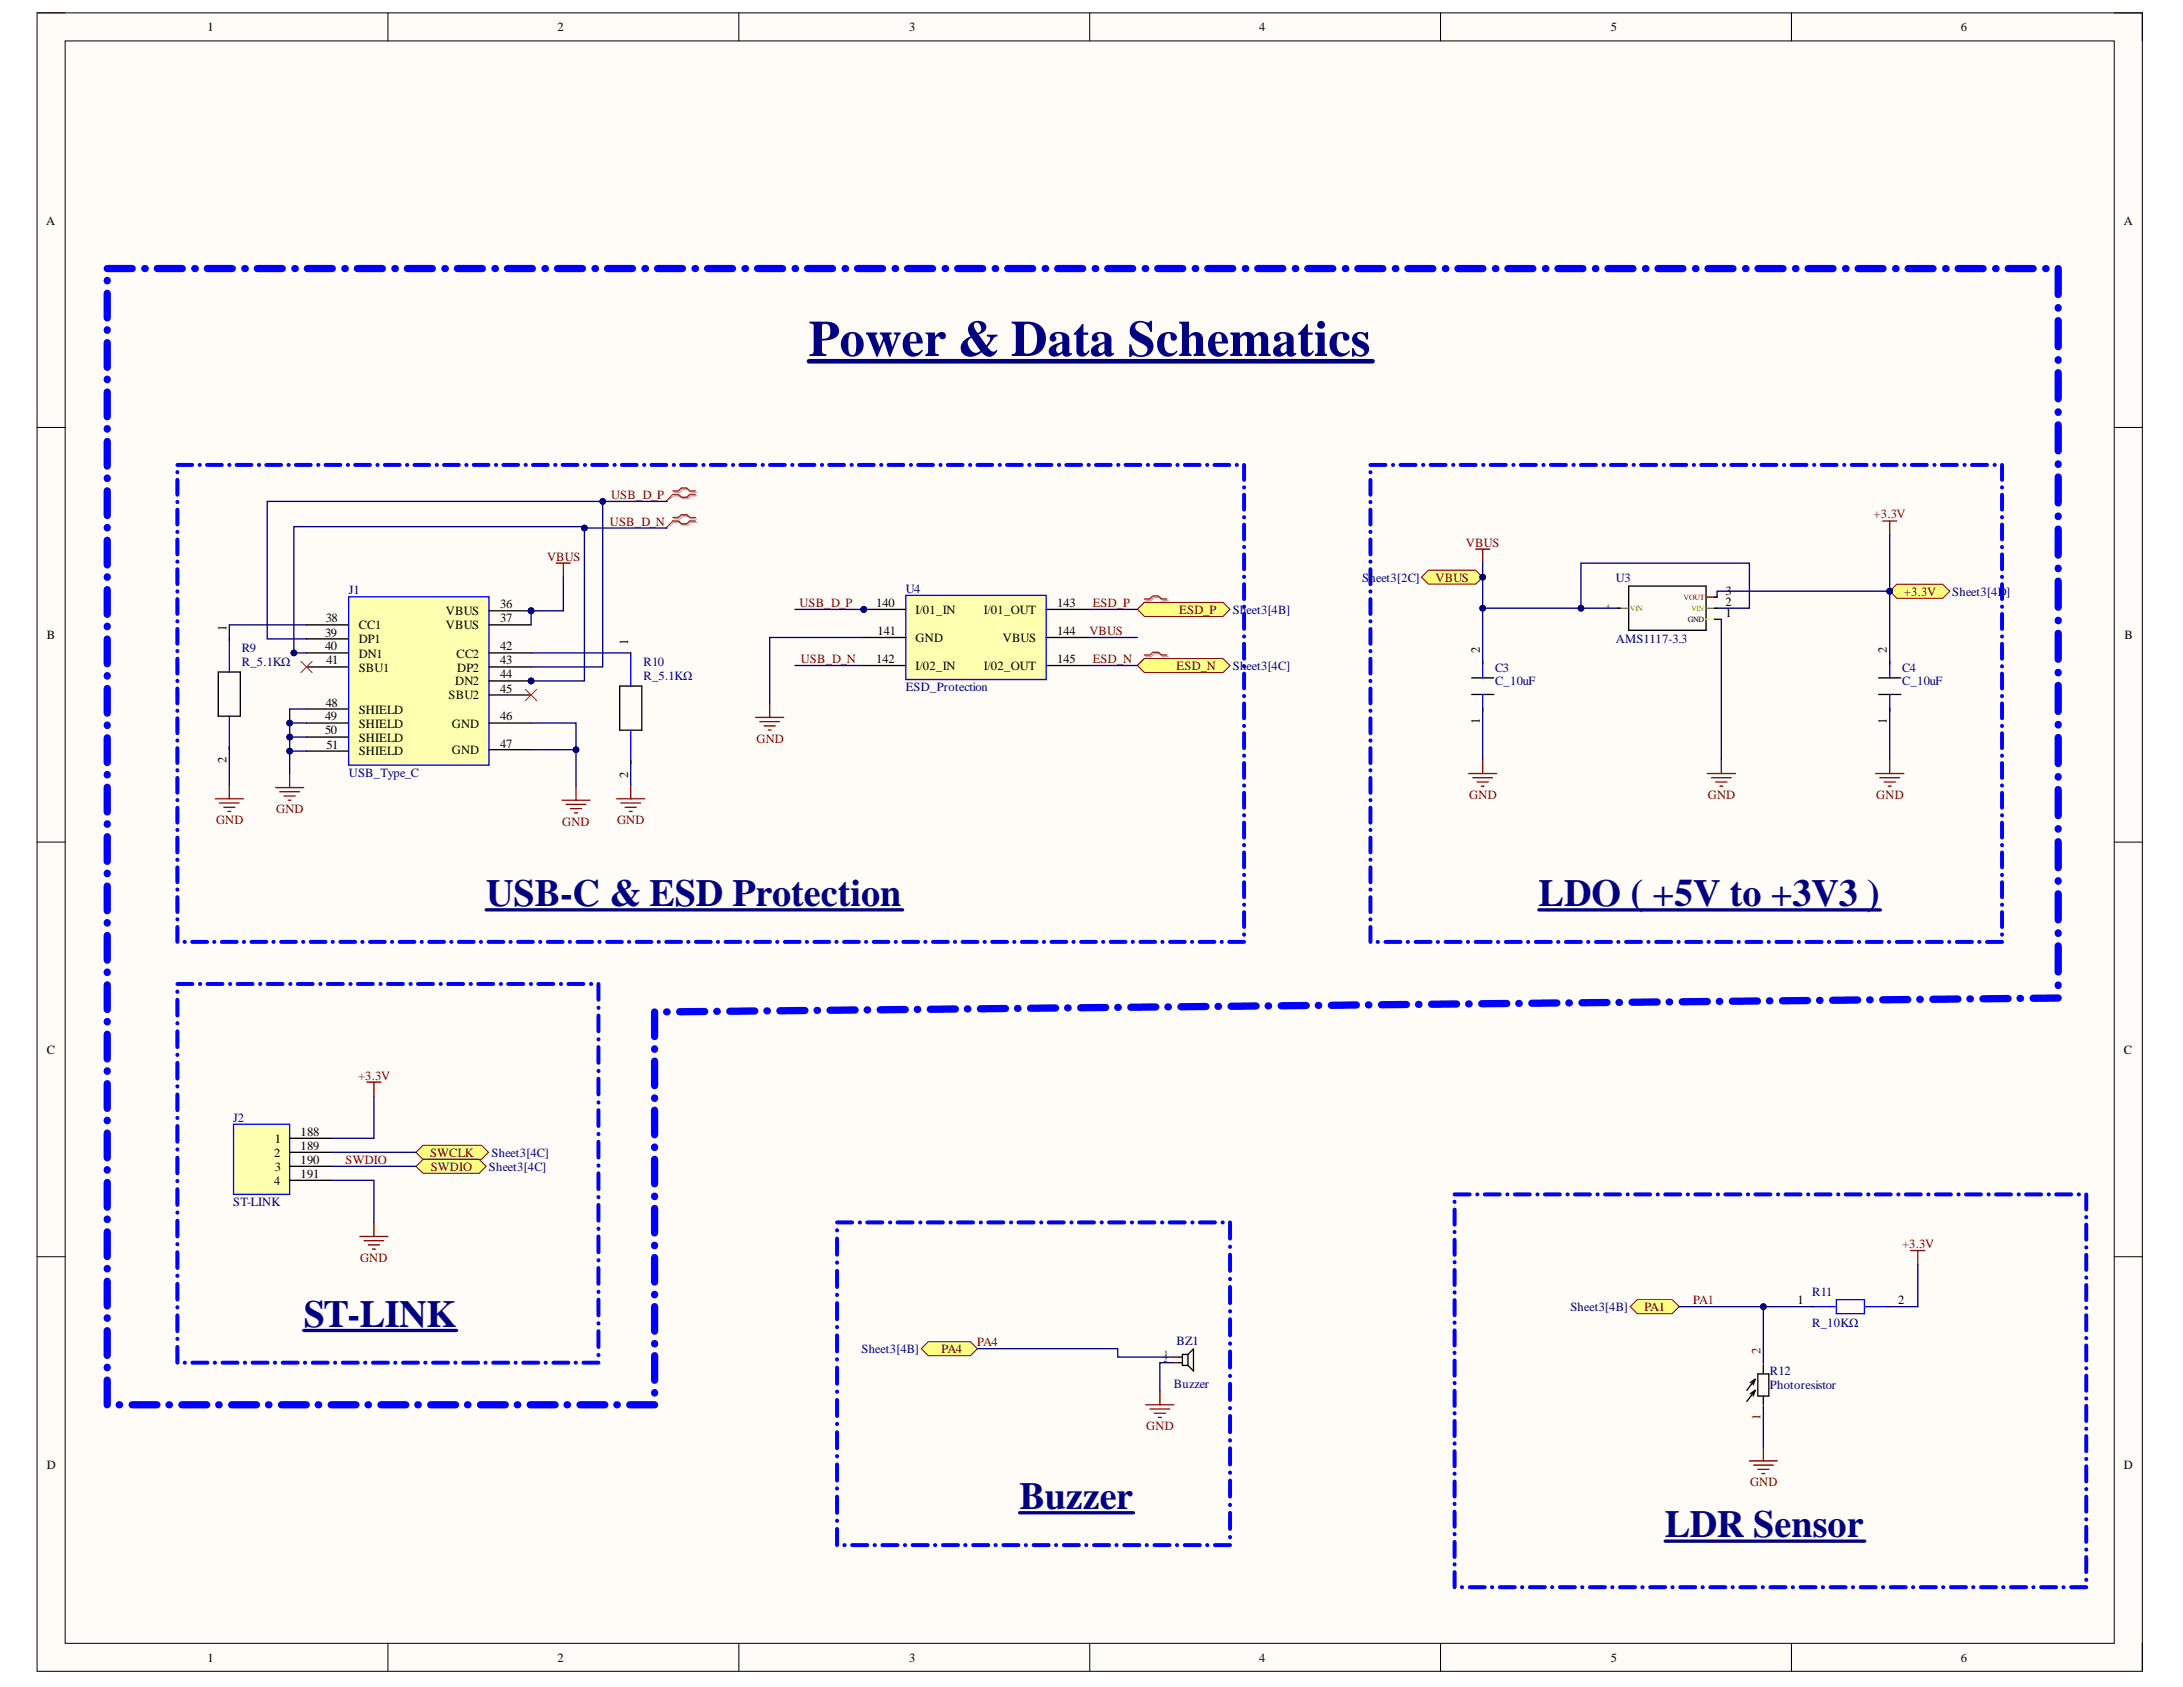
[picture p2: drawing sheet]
<svg xmlns="http://www.w3.org/2000/svg" width="279mm" height="216mm" viewBox="0 0 279 216" stroke-linecap="round" stroke-linejoin="round" font-family="sans-serif">
<defs><g id="words">
<text font-size="6.5" fill="#000080" x="103.5" y="45.6">Power &amp; Data Schematics</text>
<g font-size="4.9" fill="#000080">
<text x="62.2" y="116">USB-C &amp; ESD Protection</text>
<text x="196.9" y="116">LDO ( +5V to +3V3 )</text>
<text x="38.9" y="169.8">ST-LINK</text>
<text x="130.5" y="193.1">Buzzer</text>
<text x="213.1" y="196.7">LDR Sensor</text>
</g>
<g font-size="1.6">
<text x="26.6" y="4">1</text>
<text x="71.4" y="4">2</text>
<text x="116.3" y="4">3</text>
<text x="161.2" y="4">4</text>
<text x="206.1" y="4">5</text>
<text x="251" y="4">6</text>
<text x="5.9" y="28.7">A</text>
<text x="271.8" y="28.7">A</text>
<text x="64" y="77.8">36</text>
<text x="112.1" y="77.7">140</text>
<text x="135.3" y="77.7">143</text>
<text x="220.9" y="77.5">2</text>
<text x="220.9" y="76.1">3</text>
<text x="6" y="81.8">B</text>
<text x="29" y="80.7" transform="rotate(-90 29 80.7)">1</text>
<text x="41.6" y="81.5">39</text>
<text x="41.6" y="83.2">40</text>
<text x="41.7" y="79.6">38</text>
<text x="45.9" y="80.5">CC1</text>
<text x="45.9" y="82.3">DP1</text>
<text x="57.1" y="78.8">VBUS</text>
<text x="57.1" y="80.5">VBUS</text>
<text x="64" y="79.6">37</text>
<text x="64" y="83.2">42</text>
<text x="80.4" y="82.5" transform="rotate(-90 80.4 82.5)">1</text>
<text x="112.3" y="81.3">141</text>
<text x="117.2" y="78.6">I/01_IN</text>
<text x="117.2" y="82.1">GND</text>
<text x="125.9" y="78.6">I/01_OUT</text>
<text x="128.4" y="82.1">VBUS</text>
<text x="135.3" y="81.3">144</text>
<text x="189.4" y="83.6" transform="rotate(-90 189.4 83.6)">2</text>
<text x="220.9" y="78.9">1</text>
<text x="241.5" y="83.6" transform="rotate(-90 241.5 83.6)">2</text>
<text x="271.9" y="81.8">B</text>
<text x="41.8" y="85">41</text>
<text x="45.9" y="84.2">DN1</text>
<text x="45.9" y="86">SBU1</text>
<text x="57.4" y="89.5">SBU2</text>
<text x="58.3" y="87.7">DN2</text>
<text x="58.4" y="84.2">CC2</text>
<text x="58.5" y="86">DP2</text>
<text x="64" y="85">43</text>
<text x="64" y="86.8">44</text>
<text x="64" y="88.7">45</text>
<text x="112.1" y="84.9">142</text>
<text x="117.2" y="85.8">I/02_IN</text>
<text x="125.9" y="85.8">I/02_OUT</text>
<text x="135.3" y="84.9">145</text>
<text x="41.6" y="92.2">49</text>
<text x="41.6" y="94">50</text>
<text x="41.7" y="90.4">48</text>
<text x="41.8" y="95.8">51</text>
<text x="45.9" y="91.4">SHIELD</text>
<text x="45.9" y="93.1">SHIELD</text>
<text x="45.9" y="94.9">SHIELD</text>
<text x="57.8" y="93.1">GND</text>
<text x="64" y="92.2">46</text>
<text x="64" y="95.7">47</text>
<text x="189.4" y="92.7" transform="rotate(-90 189.4 92.7)">1</text>
<text x="241.5" y="92.7" transform="rotate(-90 241.5 92.7)">1</text>
<text x="29" y="97.7" transform="rotate(-90 29 97.7)">2</text>
<text x="45.9" y="96.7">SHIELD</text>
<text x="57.8" y="96.5">GND</text>
<text x="80.4" y="99.6" transform="rotate(-90 80.4 99.6)">2</text>
<text x="6" y="134.9">C</text>
<text x="271.8" y="134.9">C</text>
<text x="35.1" y="148.1">2</text>
<text x="35.2" y="146.3">1</text>
<text x="35.2" y="149.8">3</text>
<text x="38.5" y="145.4">188</text>
<text x="38.5" y="147.1">189</text>
<text x="38.5" y="149">190</text>
<text x="35.1" y="151.6">4</text>
<text x="38.5" y="150.8">191</text>
<text x="230.1" y="166.9">1</text>
<text x="242.9" y="166.9">2</text>
<text x="6" y="187.9">D</text>
<text x="271.8" y="187.9">D</text>
<text x="26.6" y="212.7">1</text>
<text x="71.4" y="212.7">2</text>
<text x="116.3" y="212.7">3</text>
<text x="161.2" y="212.7">4</text>
<text x="206.1" y="212.7">5</text>
<text x="251" y="212.7">6</text>
</g>
<g font-size="1.6" fill="#800000">
<text x="78.2" y="63.9">USB_D_P</text>
<text x="70" y="71.8">VBUS</text>
<text x="78" y="67.3">USB_D_N</text>
<text x="187.6" y="70">VBUS</text>
<text x="239.8" y="66.3">+3.3V</text>
<text x="102.3" y="77.7">USB_D_P</text>
<text x="139.9" y="77.7">ESD_P</text>
<text x="183.7" y="74.5">VBUS</text>
<text x="243.7" y="76.2">+3.3V</text>
<text x="139.4" y="81.3">VBUS</text>
<text x="150.9" y="78.6">ESD_P</text>
<text x="102.5" y="84.9">USB_D_N</text>
<text x="139.9" y="84.9">ESD_N</text>
<text x="150.6" y="85.8">ESD_N</text>
<text x="96.8" y="95.1">GND</text>
<text x="27.6" y="105.5">GND</text>
<text x="35.3" y="104">GND</text>
<text x="72" y="105.7">GND</text>
<text x="79" y="105.5">GND</text>
<text x="188.1" y="102.3">GND</text>
<text x="218.6" y="102.3">GND</text>
<text x="240.1" y="102.3">GND</text>
<text x="45.8" y="138.2">+3.3V</text>
<text x="44.2" y="149">SWDIO</text>
<text x="55" y="148.1">SWCLK</text>
<text x="55.1" y="149.8">SWDIO</text>
<text x="46.1" y="161.5">GND</text>
<text x="243.4" y="159.7">+3.3V</text>
<text x="210.5" y="167.8">PA1</text>
<text x="216.7" y="166.9">PA1</text>
<text x="120.5" y="173.2">PA4</text>
<text x="125.1" y="172.3">PA4</text>
<text x="146.7" y="183">GND</text>
<text x="224" y="190.2">GND</text>
</g>
<g font-size="1.6" fill="#000080">
<text x="44.6" y="76.1">J1</text>
<text x="115.9" y="75.9">U4</text>
<text x="174.4" y="74.5">Sheet3[2C]</text>
<text x="206.8" y="74.5">U3</text>
<text x="249.9" y="76.2">Sheet3[4D]</text>
<text x="30.9" y="83.5">R9</text>
<text x="157.8" y="78.6">Sheet3[4B]</text>
<text x="206.8" y="82.3">AMS1117-3.3</text>
<text x="30.9" y="85.3">R_5.1KΩ</text>
<text x="82.4" y="85.3">R10</text>
<text x="82.4" y="87.1">R_5.1KΩ</text>
<text x="115.9" y="88.5">ESD_Protection</text>
<text x="157.8" y="85.8">Sheet3[4C]</text>
<text x="191.4" y="86">C3</text>
<text x="191.4" y="87.7">C_10uF</text>
<text x="243.4" y="86">C4</text>
<text x="243.4" y="87.7">C_10uF</text>
<text x="44.6" y="99.4">USB_Type_C</text>
<text x="29.8" y="143.6">J2</text>
<text x="62.6" y="149.8">Sheet3[4C]</text>
<text x="62.9" y="148.1">Sheet3[4C]</text>
<text x="29.8" y="154.3">ST-LINK</text>
<text x="201" y="167.8">Sheet3[4B]</text>
<text x="231.9" y="165.8">R11</text>
<text x="110.3" y="173.2">Sheet3[4B]</text>
<text x="150.6" y="172.1">BZ1</text>
<text x="231.9" y="169.8">R_10KΩ</text>
<text x="150.3" y="177.6">Buzzer</text>
<text x="226.5" y="176">R12</text>
<text x="226.5" y="177.8">Photoresistor</text>
</g>
<g font-size="1.6" fill="#980000">
<text x="225.3" y="173.3" transform="rotate(-90 225.3 173.3)">2</text>
<text x="225.3" y="181.8" transform="rotate(-90 225.3 181.8)">1</text>
</g>
<text font-size="1" fill="#f00" x="215.4" y="76.8">VOUT</text>
<g font-size="1" fill="#0f0">
<text x="208.6" y="78.2">VIN</text>
<text x="216.5" y="78.2">VIN</text>
</g>
<g font-size="1">
<text x="216" y="79.6">GND</text>
<text x="149" y="173.5">1</text>
<text x="148.9" y="174.3">2</text>
</g>
<text font-size=".7" x="205.6" y="77.8">4</text>
</g></defs>
<path d="M4.7 1.6h269.5v212.3h-269.5z" fill-rule="evenodd" fill="#fffcf8"/>
<path d="M4.7 1.6h269.5v212.3h-269.5z" fill="none" stroke="#000" stroke-width=".13"/>
<path d="M8.3 5.2h262.3v205.1h-262.3z" fill-rule="evenodd" fill="#fffcf8"/>
<g fill="none" stroke="#000" stroke-width=".13">
<path d="M4.7 1.6h3.6M8.3 5.2h262.3v205.1h-262.3zM49.7 1.6v3.6M94.6 1.6v3.6M139.5 1.6v3.6M184.4 1.6v3.6M229.3 1.6v3.6M270.6 1.6h3.6v3.6M4.7 54.7h3.6M270.6 54.7h3.6M4.7 107.8h3.6M270.6 107.8h3.6"/>
<path d="M4.7 160.8h3.6M270.6 160.8h3.6M49.7 210.3v3.6M94.6 210.3v3.6M139.5 210.3v3.6M184.4 210.3v3.6M229.3 210.3v3.6M274.2 210.3v3.6"/>
</g>
<circle cx="68" cy="78.2" r=".36" fill="#000080"/>
<circle cx="68" cy="78.2" r=".36" fill="none" stroke="#000080" stroke-width=".13"/>
<circle cx="68" cy="87.1" r=".36" fill="#000080"/>
<circle cx="68" cy="87.1" r=".36" fill="none" stroke="#000080" stroke-width=".13"/>
<path d="M44.6 76.4h18v21.5h-18z" fill-rule="evenodd" fill="#ffffb0"/>
<path d="M44.6 76.4h18v21.5h-18z" fill="none" stroke="#00f" stroke-width=".17"/>
<path d="M62.6 78.2h5.4" fill="none" stroke="#000" stroke-width=".17"/>
<circle cx="68" cy="78.2" r=".36" fill="#000080"/>
<circle cx="68" cy="78.2" r=".36" fill="none" stroke="#000080" stroke-width=".13"/>
<path d="M39.2 80h5.4M62.6 80h5.4M39.2 81.8h5.4M39.2 83.6h5.4M39.2 85.4h5.4M62.6 83.6h5.4M62.6 85.4h5.4M62.6 87.1h5.4" fill="none" stroke="#000" stroke-width=".17"/>
<circle cx="68" cy="87.1" r=".36" fill="#000080"/>
<circle cx="68" cy="87.1" r=".36" fill="none" stroke="#000080" stroke-width=".13"/>
<path d="M39.2 92.5h5.4M39.2 90.7h5.4M39.2 94.3h5.4M39.2 96.1h5.4M62.6 88.9h5.4M62.6 92.5h5.4M62.6 95.9h5.4" fill="none" stroke="#000" stroke-width=".17"/>
<circle cx="110.5" cy="78" r=".36" fill="#000080"/>
<circle cx="110.5" cy="78" r=".36" fill="none" stroke="#000080" stroke-width=".13"/>
<path d="M115.9 76.2h18v10.8h-18z" fill-rule="evenodd" fill="#ffffb0"/>
<path d="M115.9 76.2h18v10.8h-18z" fill="none" stroke="#00f" stroke-width=".17"/>
<path d="M110.5 78h5.4" fill="none" stroke="#000" stroke-width=".17"/>
<circle cx="110.5" cy="78" r=".36" fill="#000080"/>
<circle cx="110.5" cy="78" r=".36" fill="none" stroke="#000080" stroke-width=".13"/>
<g fill="none" stroke="#000" stroke-width=".17">
<path d="M133.9 78h5.4M207 77.8h.4M208.5 75h9.9v5.7h-9.9zM219.4 77.8h.4M219.4 79.3h.4M219.4 76.4h.4M27.9 86h2.9v5.7h-2.9zM29.4 81.8v.3M29.4 95.5v.4M79.3 87.8h2.8v5.7h-2.8zM80.7 83.6v.3M80.7 97.3v.4"/>
<path d="M110.5 81.6h5.4M110.5 85.2h5.4M133.9 81.6h5.4M133.9 85.2h5.4M188.4 88.9h2.8M188.4 86.8h2.8M189.8 84.6v.4M189.8 90.6v.4M240.4 88.9h2.9M240.4 86.8h2.9M241.9 84.6v.4M241.9 90.6v.4"/>
</g>
<g fill="none" stroke="#800000" stroke-width=".17">
<path d="M71.2 72.1h1.8M72.1 72.1v1.8M188.9 70.3h1.8M189.8 70.3v1.8M37.1 99v1.8M96.7 91.8h3.6M97.3 92.4h2.5M97.8 92.9h1.4M98.3 93.4h.4M98.5 90v1.8M188 99h3.6M188.5 99.5h2.5"/>
<path d="M189.8 97.2v1.8M218.5 99h3.6M219.1 99.5h2.5M220.3 97.2v1.8M240.1 99h3.6M240.6 99.5h2.5M241.9 97.2v1.8M27.6 102.2h3.5M28.1 102.8h2.5M28.6 103.3h1.5M29.2 103.8h.3M29.4 100.4v1.8"/>
<path d="M35.3 100.8h3.6M35.8 101.3h2.5M36.4 101.9h1.4M36.9 102.4h.4M71.9 102.4h3.6M72.5 102.9h2.5M73 103.5h1.4M73.5 104h.4M73.7 100.6v1.8M78.9 102.2h3.6M79.5 102.8h2.5M80 103.3h1.4"/>
<path d="M80.5 103.8h.4M80.7 100.4v1.8M189 100.1h1.5M189.6 100.6h.3M219.6 100.1h1.4M220.1 100.6h.4M241.1 100.1h1.5M241.7 100.6h.3"/>
</g>
<path d="M29.4 82.2v3.8M29.4 91.7v4.2M80.7 84v3.8M80.7 93.5v4.2M189.8 84.6v2.2M189.8 88.9v2.1M241.9 84.6v2.2M241.9 88.9v2.1" fill="none" stroke="#00f" stroke-width=".17"/>
<path d="M86.1 63.3l-.9 .9M86.1 66.7l-.9 .9M146.5 77.1l-.9 .9M38.5 84.6l1.4 1.5M39.9 84.6l-1.4 1.5M67.3 88.2l1.4 1.5M68.7 88.2l-1.4 1.5M146.5 84.3l-.9 .9" fill="none" stroke="#f00" stroke-width=".13"/>
<path d="M86.3 63h.7l.4-.4h.7l.4 .4h.7M86.3 63.5h.7l.4 .3h.7l.4-.3h.7M86.3 66.4h.7l.4-.3h.7l.4 .3h.7M86.3 66.9h.7l.4 .3h.7l.4-.3h.7M146.7 76.8h.7l.3-.3h.7l.4 .3h.7M146.7 77.3h.7l.3 .3h.7l.4-.3h.7M146.7 84h.7l.3-.4h.7l.4 .4h.7M146.7 84.5h.7l.3 .3h.7l.4-.3h.7" fill="none" stroke="#d0a19e" stroke-width=".17"/>
<path d="M86.3 63.5l-1.1 .7M86.3 66.9l-1.1 .7M146.7 77.3l-1.1 .7M146.7 84.5l-1.1 .7" fill="none" stroke="#d0a19e" stroke-width=".13"/>
<path d="M86.1 62.8h.7l.4-.3h.7l.4 .3h.7M86.1 63.3h.7l.4 .3h.7l.4-.3h.7M86.1 66.2h.7l.4-.3h.7l.4 .3h.7M86.1 66.7h.7l.4 .3h.7l.4-.3h.7M146.5 76.6h.7l.4-.3h.7l.3 .3h.7M146.5 77.1h.7l.4 .4h.7l.3-.4h.7M218.4 76.4h1.4M146.5 83.8h.7l.4-.3h.7l.3 .3h.7M146.5 84.3h.7l.4 .3h.7l.3-.3h.7" fill="none" stroke="#f00" stroke-width=".17"/>
<path d="M218.4 79.3h1.4" fill="none" stroke="#ff0" stroke-width=".17"/>
<path d="M207 77.8h1.5M218.4 77.8h1.4" fill="none" stroke="#0f0" stroke-width=".17"/>
<g fill="none" stroke="#00f" stroke-width=".51">
<path d="M22.7 59.5h1.9M25.5 59.5h.1M26.5 59.5h1.9M29.3 59.5h.1M30.3 59.5h1.9M33.1 59.5h.1M34.1 59.5h1.9M36.9 59.5h.1M37.9 59.5h1.9M40.7 59.5h.1M41.7 59.5h1.9M44.5 59.5h.1"/>
<path d="M45.5 59.5h1.9M48.3 59.5h.1M49.2 59.5h1.9M52.1 59.5h.1M53 59.5h1.9M55.9 59.5h.1M56.8 59.5h1.9M59.7 59.5h.1M60.6 59.5h1.9M63.5 59.5h.1M64.4 59.5h1.9M67.3 59.5h.1"/>
<path d="M68.2 59.5h1.9M71.1 59.5h.1M72 59.5h1.9M74.8 59.5h.1M75.8 59.5h1.9M78.6 59.5h.1M79.6 59.5h1.9M82.4 59.5h.1M83.4 59.5h1.9M86.2 59.5h.1M87.2 59.5h1.9M90 59.5h.1"/>
<path d="M91 59.5h1.9M93.8 59.5h.1M94.8 59.5h1.9M97.6 59.5h.1M98.6 59.5h1.8M101.4 59.5h.1M102.3 59.5h1.9M105.2 59.5h.1M106.1 59.5h1.9M109 59.5h.1M109.9 59.5h1.9M112.8 59.5h.1"/>
<path d="M113.7 59.5h1.9M116.6 59.5h.1M117.5 59.5h1.9M120.4 59.5h.1M121.3 59.5h1.9M124.1 59.5h.1M125.1 59.5h1.9M127.9 59.5h.1M128.9 59.5h1.9M131.7 59.5h.1M132.7 59.5h1.9M135.5 59.5h.1"/>
<path d="M136.5 59.5h1.9M139.3 59.5h.1M140.3 59.5h1.9M143.1 59.5h.1M144.1 59.5h1.9M146.9 59.5h.1M147.9 59.5h1.8M150.7 59.5h.1M151.6 59.5h1.9M154.5 59.5h.1M155.4 59.5h1.9M158.3 59.5h.1"/>
<path d="M159.2 59.5v1.9M175.4 59.5h1.9M178.3 59.5h.1M179.2 59.5h2M182.1 59.5h.1M183.1 59.5h1.9M186 59.5h.1M186.9 59.5h2M189.8 59.5h.1M190.8 59.5h1.9M193.7 59.5h.1M194.6 59.5h2"/>
<path d="M197.5 59.5h.1M198.5 59.5h1.9M201.4 59.5h.1M202.3 59.5h2M205.2 59.5h.1M206.2 59.5h1.9M209.1 59.5h.1M210 59.5h2M212.9 59.5h.1M213.9 59.5h1.9M216.8 59.5h.1M217.7 59.5h2"/>
<path d="M220.6 59.5h.1M221.6 59.5h1.9M224.5 59.5h.1M225.4 59.5h2M228.3 59.5h.1M229.3 59.5h1.9M232.2 59.5h.1M233.1 59.5h2M236 59.5h.1M237 59.5h1.9M239.9 59.5h.1M240.8 59.5h2"/>
<path d="M243.7 59.5h.1M244.7 59.5h1.9M247.6 59.5h.1M248.5 59.5h2M251.4 59.5h.1M252.4 59.5h1.9M255.3 59.5h.1M256.2 59.5v1.9M22.7 60.4v.1M22.7 61.4v1.9M22.7 64.2v.1M22.7 65.2v1.9"/>
<path d="M22.7 68v.1M22.7 69v1.9M22.7 71.9h.1M22.7 72.9v1.9M22.7 75.7h.1M22.7 76.7v1.9M22.7 79.5h.1M159.2 62.4h.1M159.2 63.3v1.9M159.2 66.2h.1M159.2 67.1v1.9M159.2 70h.1"/>
<path d="M159.2 70.9v2M159.2 73.8h.1M159.2 74.8v1.9M159.2 77.6v.1M159.2 78.6v1.9M175.4 60.4v.1M175.4 61.4v1.9M175.4 64.2v.1M175.4 65.2v1.9M175.4 68v.1M175.4 69v2M175.4 71.9h.1"/>
<path d="M175.4 72.9v1.9M175.4 75.7h.1M175.4 76.7v1.9M175.4 79.5h.1M256.2 62.4h.1M256.2 63.3v1.9M256.2 66.2h.1M256.2 67.1v1.9M256.2 70h.1M256.2 71v1.9M256.2 73.8h.1M256.2 74.8v1.9"/>
<path d="M256.2 77.6v.1M256.2 78.6v1.9M22.7 80.5v1.9M22.7 83.3h.1M22.7 84.3v1.9M22.7 87.1v.1M22.7 88.1v1.9M22.7 90.9v.1M22.7 91.9v1.9M22.7 94.8h.1M22.7 95.7v2M22.7 98.6h.1"/>
<path d="M22.7 99.6v1.9M159.2 81.4v.1M159.2 82.4v1.9M159.2 85.2v.1M159.2 86.2v1.9M159.2 89.1h.1M159.2 90v1.9M159.2 92.9h.1M159.2 93.8v1.9M159.2 96.7h.1M159.2 97.7v1.9M175.4 80.5v1.9"/>
<path d="M175.4 83.3h.1M175.4 84.3v1.9M175.4 87.1v.1M175.4 88.1v1.9M175.4 90.9v.1M175.4 91.9v1.9M175.4 94.8h.1M175.4 95.7v2M175.4 98.6h.1M175.4 99.6v1.9M256.2 81.4v.1M256.2 82.4v1.9"/>
<path d="M256.2 85.3h.1M256.2 86.2v1.9M256.2 89.1h.1M256.2 90v1.9M256.2 92.9h.1M256.2 93.8v1.9M256.2 96.7h.1M256.2 97.7v1.9M22.7 102.4h.1M22.7 103.4v1.9M22.7 106.2h.1M22.7 107.2v1.9"/>
<path d="M22.7 110v.1M22.7 111v1.9M22.7 113.8v.1M22.7 114.8v1.9M22.7 117.6v.1M22.7 118.6v1.9M159.2 100.5v.1M159.2 101.5v1.9M159.2 104.3v.1M159.2 105.3v1.9M159.2 108.1v.1M159.2 109.1v1.9"/>
<path d="M159.2 112h.1M159.2 112.9v1.9M159.2 115.8h.1M159.2 116.7v1.9M159.2 119.6h.1M175.4 102.4h.1M175.4 103.4v1.9M175.4 106.2h.1M175.4 107.2v1.9M175.4 110h.1M175.4 111v1.9M175.4 113.8v.1"/>
<path d="M175.4 114.8v1.9M175.4 117.6v.1M175.4 118.6v1.9M256.2 100.5v.1M256.2 101.5v1.9M256.2 104.3v.1M256.2 105.3v1.9M256.2 108.1v.1M256.2 109.1v1.9M256.2 112h.1M256.2 112.9v1.9M256.2 115.8h.1"/>
<path d="M256.2 116.7v1.9M256.2 119.6h.1M23.6 120.5h.1M24.6 120.5h1.9M27.4 120.5h.1M28.4 120.5h1.9M31.2 120.5h.1M32.2 120.5h1.9M35 120.5h.1M36 120.5h1.9M38.8 120.5h.1M39.8 120.5h1.9"/>
<path d="M42.6 120.5h.1M43.6 120.5h1.9M46.4 120.5h.1M47.4 120.5h1.8M50.2 120.5h.1M51.1 120.5h1.9M54 120.5h.1M54.9 120.5h1.9M57.7 120.5h.1M58.7 120.5h1.9M61.5 120.5h.1M62.5 120.5h1.9"/>
<path d="M65.3 120.5h.1M66.3 120.5h1.9M69.1 120.5h.1M70.1 120.5h1.9M72.9 120.5h.1M73.9 120.5h1.9M76.7 120.5h.1M77.7 120.5h1.9M80.5 120.5h.1M81.5 120.5h1.9M84.3 120.5h.1M85.3 120.5h1.9"/>
<path d="M88.1 120.5h.1M89.1 120.5h1.9M91.9 120.5h.1M92.9 120.5h1.9M95.7 120.5h.1M96.7 120.5h1.9M99.5 120.5h.1M100.4 120.5h1.9M103.3 120.5h.1M104.2 120.5h1.9M107 120.5h.1M108 120.5h1.9"/>
<path d="M110.8 120.5h.1M111.8 120.5h1.9M114.6 120.5h.1M115.6 120.5h1.9M118.4 120.5h.1M119.4 120.5h1.9M122.2 120.5h.1M123.2 120.5h1.9M126 120.5h.1M127 120.5h1.9M129.8 120.5h.1M130.8 120.5h1.9"/>
<path d="M133.6 120.5h.1M134.6 120.5h1.9M137.4 120.5h.1M138.4 120.5h1.9M141.2 120.5h.1M142.2 120.5h1.9M145 120.5h.1M146 120.5h1.9M148.8 120.5h.1M149.7 120.5h1.9M152.6 120.5h.1M153.5 120.5h1.9"/>
<path d="M156.3 120.5h.1M157.3 120.5h1.9M176.3 120.5h.1M177.3 120.5h1.9M180.2 120.5h.1M181.2 120.5h1.9M184 120.5h.1M185 120.5h1.9M187.9 120.5h.1M188.9 120.5h1.9M191.7 120.5h.1M192.7 120.5h1.9"/>
<path d="M195.6 120.5h.1M196.6 120.5h1.9M199.4 120.5h.1M200.4 120.5h1.9M203.3 120.5h.1M204.3 120.5h1.9M207.1 120.5h.1M208.1 120.5h1.9M211 120.5h.1M212 120.5h1.9M214.8 120.5h.1M215.8 120.5h1.9"/>
<path d="M218.7 120.5h.1M219.7 120.5h1.9M222.5 120.5h.1M223.5 120.5h1.9M226.4 120.5h.1M227.4 120.5h1.9M230.2 120.5h.1M231.2 120.5h1.9M234.1 120.5h.1M235.1 120.5h1.9M237.9 120.5h.1M238.9 120.5h1.9"/>
<path d="M241.8 120.5h.1M242.8 120.5h1.9M245.6 120.5h.1M246.6 120.5h1.9M249.5 120.5h.1M250.5 120.5h1.9M253.3 120.5h.1M254.3 120.5h1.9"/>
</g>
<path d="M62.2 116.4h53.3M197 116.4h43.7" fill="none" stroke="#000080" stroke-width=".42"/>
<path d="M29.9 143.9h7.2v9h-7.2z" fill-rule="evenodd" fill="#ffffb0"/>
<path d="M29.9 143.9h7.2v9h-7.2z" fill="none" stroke="#00f" stroke-width=".17"/>
<path d="M37.1 145.7h5.4M37.1 147.5h5.4M37.1 149.3h5.4M37.1 151.1h5.4" fill="none" stroke="#000" stroke-width=".17"/>
<path d="M47 138.5h1.8M47.9 138.5v1.8M46.1 158.2h3.6M46.6 158.8h2.5M47.1 159.3h1.5M47.7 159.9h.3M47.9 156.4v1.8" fill="none" stroke="#800000" stroke-width=".17"/>
<g fill="none" stroke="#00f" stroke-width=".51">
<path d="M22.7 126.9h.1M22.7 127.9v2.1M22.7 130.9v.1M22.7 132v2M22.7 135h.1M22.7 136v2M22.7 139v.1M22.7 125.9h1.9M25.6 125.9h.1M26.6 125.9h1.9M29.4 125.9h.1M30.4 125.9h1.9"/>
<path d="M33.3 125.9h.1M34.3 125.9h1.9M37.1 125.9h.1M38.1 125.9h1.9M41 125.9h.1M42 125.9h1.9M44.8 125.9h.1M45.8 125.9h1.9M48.7 125.9h.1M49.7 125.9h1.9M52.5 125.9h.1M53.5 125.9h1.9"/>
<path d="M56.4 125.9h.1M57.4 125.9h1.9M60.2 125.9h.1M61.2 125.9h1.9M64.1 125.9h.1M65 125.9h2M67.9 125.9h.1M68.9 125.9h1.9M71.8 125.9h.1M72.7 125.9h2M75.6 125.9h.1M76.6 125.9v2"/>
<path d="M76.6 129h.1M76.6 130v2M76.6 133h.1M76.6 134v2M76.6 137v.1M76.6 138v2.1M22.7 140.1v2M22.7 143.1h.1M22.7 144.1v2M22.7 147.1h.1M22.7 148.1v2.1M22.7 151.1v.1"/>
<path d="M22.7 152.2v2M22.7 155.2h.1M22.7 156.2v2M22.7 159.2h.1M76.6 141.1h.1M76.6 142.1v2M76.6 145.1v.1M76.6 146.1v2M76.6 149.2h.1M76.6 150.2v2M76.6 153.2h.1M76.6 154.2v2"/>
<path d="M76.6 157.2v.1M76.6 158.2v2.1M22.7 160.3v2M22.7 163.2v.1M22.7 164.3v2M22.7 167.3h.1M22.7 168.3v2.1M22.7 171.3v.1M22.7 172.4v2M23.6 174.4h.1M24.6 174.4h2M27.5 174.4h.1"/>
<path d="M28.5 174.4h1.9M31.3 174.4h.1M32.3 174.4h2M35.2 174.4h.1M36.2 174.4h1.9M39 174.4h.1M40 174.4h2M42.9 174.4h.1M43.9 174.4h1.9M46.7 174.4h.1M47.7 174.4h2M50.6 174.4h.1"/>
<path d="M51.6 174.4h1.9M54.4 174.4h.1M55.4 174.4h2M58.3 174.4h.1M59.3 174.4h1.9M62.1 174.4h.1M63.1 174.4h1.9M66 174.4h.1M67 174.4h1.9M69.8 174.4h.1M70.8 174.4h2M73.7 174.4h.1"/>
<path d="M74.7 174.4h1.9M76.6 161.3h.1M76.6 162.3v2M76.6 165.3h.1M76.6 166.3v2M76.6 169.3v.1M76.6 170.4v2M76.6 173.4h.1"/>
</g>
<path d="M38.9 170.3h19.5" fill="none" stroke="#000080" stroke-width=".42"/>
<path d="M53.2 147.5l.9-.9h7.5l.9 .9-.9 .9h-7.5z" fill-rule="evenodd" fill="#ffff80"/>
<path d="M53.2 147.5l.9-.9h7.5l.9 .9-.9 .9h-7.5z" fill="none" stroke="#800000" stroke-width=".13"/>
<path d="M53.2 149.3l.9-.9h7.2l.9 .9-.9 .9h-7.2z" fill-rule="evenodd" fill="#ffff80"/>
<path d="M53.2 149.3l.9-.9h7.2l.9 .9-.9 .9h-7.2z" fill="none" stroke="#800000" stroke-width=".13"/>
<path d="M145.6 78l.9-.9h10l.9 .9-.9 .9h-10z" fill-rule="evenodd" fill="#ffff80"/>
<path d="M145.6 78l.9-.9h10l.9 .9-.9 .9h-10z" fill="none" stroke="#800000" stroke-width=".13"/>
<path d="M145.6 85.2l.9-.9h10l.9 .9-.9 .9h-10z" fill-rule="evenodd" fill="#ffff80"/>
<path d="M145.6 85.2l.9-.9h10l.9 .9-.9 .9h-10z" fill="none" stroke="#800000" stroke-width=".13"/>
<path d="M232.2 167.2h2.7M235 166.3h3.6v1.8h-3.6zM238.7 167.2h2.8" fill="none" stroke="#00f" stroke-width=".17"/>
<path d="M224.6 176.5l-1 1.4M224.6 176.5l-.6 .5M224.6 176.5l-.2 .7M224.6 177.9l-1 1.5M224.6 177.9l-.6 .5M224.6 177.9l-.2 .8M225 175.8h1.4v2.9h-1.4zM225.7 174.7v1.1M225.7 178.7v1M231.8 167.2h.4M241.5 167.2h.4" fill="none" stroke="#000" stroke-width=".17"/>
<path d="M225.7 174.4v.4M225.7 179.8v.3" fill="none" stroke="#980000" stroke-width=".17"/>
<path d="M244.6 160h1.8M245.5 160v1.8M223.9 187h3.6M224.4 187.5h2.5M225 188h1.4M225.5 188.6h.4M225.7 185.2v1.8" fill="none" stroke="#800000" stroke-width=".17"/>
<path d="M208.6 167.2l.9-.9h4.5l.9 .9-.9 .9h-4.5z" fill-rule="evenodd" fill="#ffff80"/>
<path d="M208.6 167.2l.9-.9h4.5l.9 .9-.9 .9h-4.5z" fill="none" stroke="#800000" stroke-width=".13"/>
<g fill="none" stroke="#00f" stroke-width=".51">
<path d="M107.1 157.4v.1M107.1 158.5v2.1M107.1 156.4h2M110 156.4h.1M111 156.4h1.9M113.9 156.4h.1M114.9 156.4h1.9M117.8 156.4h.1M118.7 156.4h2M121.6 156.4h.1M122.6 156.4h1.9M125.5 156.4h.1"/>
<path d="M126.5 156.4h1.9M129.4 156.4h.1M130.3 156.4h2M133.3 156.4h.1M134.2 156.4h2M137.1 156.4h.1M138.1 156.4h1.9M141 156.4h.1M142 156.4h1.9M144.9 156.4h.1M145.8 156.4h2M148.7 156.4h.1"/>
<path d="M149.7 156.4h1.9M152.6 156.4h.1M153.6 156.4h1.9M156.5 156.4h.1M157.4 156.4v2.1M157.4 159.5v.1M186.2 153.8h.1M186.2 154.8v1.9M186.2 157.7h.1M186.2 158.7v1.9M186.2 152.9h1.9M189.1 152.9h.1"/>
<path d="M190 152.9h2M192.9 152.9h.1M193.9 152.9h1.9M196.8 152.9h.1M197.7 152.9h1.9M200.6 152.9h.1M201.6 152.9h1.9M204.5 152.9h.1M205.4 152.9h1.9M208.3 152.9h.1M209.3 152.9h1.9M212.2 152.9h.1"/>
<path d="M213.1 152.9h1.9M216 152.9h.1M217 152.9h1.9M219.9 152.9h.1M220.8 152.9h1.9M223.7 152.9h.1M224.7 152.9h1.9M227.6 152.9h.1M228.5 152.9h1.9M231.4 152.9h.1M232.4 152.9h1.9M235.3 152.9h.1"/>
<path d="M236.2 152.9h1.9M239.1 152.9h.1M240.1 152.9h1.9M243 152.9h.1M243.9 152.9h1.9M246.8 152.9h.1M247.8 152.9h1.9M250.7 152.9h.1M251.6 152.9h1.9M254.5 152.9h.1M255.5 152.9h1.9M258.4 152.9h.1"/>
<path d="M259.3 152.9h1.9M262.2 152.9h.1M263.2 152.9h1.9M266 152.9h.1M267 152.9v1.9M267 155.8h.1M267 156.7v2M267 159.6v.1M107.1 161.6h.1M107.1 162.6v2.1M107.1 165.7h.1M107.1 166.8v2"/>
<path d="M107.1 169.8v.1M107.1 170.9v2.1M107.1 174h.1M107.1 175v2.1M107.1 178.1h.1M107.1 179.2v2M157.4 160.6v2M157.4 163.7h.1M157.4 164.7v2.1M157.4 167.8h.1M157.4 168.8v2.1M157.4 171.9v.1"/>
<path d="M157.4 173v2M157.4 176.1h.1M157.4 177.1v2.1M186.2 161.5v.1M186.2 162.5v2M186.2 165.4h.1M186.2 166.4v1.9M186.2 169.3h.1M186.2 170.3v1.9M186.2 173.1v.1M186.2 174.1v2M186.2 177h.1"/>
<path d="M186.2 178v1.9M267 160.6v1.9M267 163.5h.1M267 164.5v1.9M267 167.4h.1M267 168.3v2M267 171.2v.1M267 172.2v1.9M267 175.1h.1M267 176.1v1.9M267 179h.1M267 179.9v2"/>
<path d="M107.1 182.2v.1M107.1 183.3v2.1M107.1 186.3v.1M107.1 187.4v2.1M107.1 190.5h.1M107.1 191.5v2.1M107.1 194.6h.1M107.1 195.7v2M108.1 197.7h.1M109.1 197.7h1.9M111.9 197.7h.1M112.9 197.7h2"/>
<path d="M115.8 197.7h.1M116.8 197.7h1.9M119.7 197.7h.1M120.7 197.7h1.9M123.5 197.7h.1M124.6 197.7h1.9M127.4 197.7h.1M128.4 197.7h2M131.3 197.7h.1M132.3 197.7h1.9M135.2 197.7h.1M136.2 197.7h1.9"/>
<path d="M139 197.7h.1M140 197.7h2M142.9 197.7h.1M143.9 197.7h1.9M146.8 197.7h.1M147.8 197.7h1.9M150.6 197.7h.1M151.6 197.7h2M154.5 197.7h.1M155.5 197.7h1.9M157.4 180.2h.1M157.4 181.2v2.1"/>
<path d="M157.4 184.3v.1M157.4 185.4v2M157.4 188.4v.1M157.4 189.5v2M157.4 192.6h.1M157.4 193.6v2.1M157.4 196.7h.1M186.2 180.9h.1M186.2 181.9v1.9M186.2 184.7v.1M186.2 185.7v2M186.2 188.6h.1"/>
<path d="M186.2 189.6v1.9M186.2 192.4v.1M186.2 193.5v1.9M186.2 196.3v.1M186.2 197.3v2M267 182.8v.1M267 183.8v1.9M267 186.7h.1M267 187.7v1.9M267 190.6h.1M267 191.5v2M267 194.4v.1"/>
<path d="M267 195.4v1.9M267 198.3h.1M267 199.3v1.9M186.2 200.2h.1M186.2 201.2v1.9M187.1 203.1h.1M188.1 203.1h1.9M190.9 203.1h.1M192 203.1h1.9M194.8 203.1h.1M195.8 203.1h1.9M198.6 203.1h.1"/>
<path d="M199.6 203.1h2M202.5 203.1h.1M203.5 203.1h1.9M206.3 203.1h.1M207.3 203.1h2M210.2 203.1h.1M211.2 203.1h1.9M214 203.1h.1M215 203.1h2M217.9 203.1h.1M218.9 203.1h1.9M221.7 203.1h.1"/>
<path d="M222.7 203.1h2M225.6 203.1h.1M226.6 203.1h1.9M229.4 203.1h.1M230.4 203.1h2M233.3 203.1h.1M234.3 203.1h1.9M237.1 203.1h.1M238.1 203.1h2M241 203.1h.1M242 203.1h1.9M244.8 203.1h.1"/>
<path d="M245.8 203.1h2M248.7 203.1h.1M249.7 203.1h1.9M252.5 203.1h.1M253.5 203.1h2M256.4 203.1h.1M257.4 203.1h1.9M260.2 203.1h.1M261.2 203.1h2M264.1 203.1h.1M265.1 203.1h1.9M267 202.2h.1"/>
</g>
<path d="M130.5 193.6h14.6M213.1 197.2h25.6" fill="none" stroke="#000080" stroke-width=".42"/>
<g fill="none" stroke="#00f" stroke-width=".93">
<path d="M13.7 35.9h.1M13.7 37.5v3.2M13.7 34.4h3.2M18.5 34.4h.1M20.1 34.4h3.2M24.9 34.4h.1M26.5 34.4h3.2M31.3 34.4h.1M32.9 34.4h3.2M37.7 34.4h.1M39.3 34.4h3.2M44.1 34.4h.1"/>
<path d="M45.7 34.4h3.2M50.5 34.4h.1M52.1 34.4h3.2M56.9 34.4h.1M58.5 34.4h3.2M63.3 34.4h.1M64.9 34.4h3.2M69.7 34.4h.1M71.3 34.4h3.2M76.1 34.4h.1M77.7 34.4h3.2M82.5 34.4h.1"/>
<path d="M84.1 34.4h3.3M89 34.4h.1M90.5 34.4h3.3M95.4 34.4h.1M97 34.4h3.2M101.8 34.4h.1M103.4 34.4h3.2M108.2 34.4h.1M109.8 34.4h3.2M114.6 34.4h.1M116.2 34.4h3.2M121 34.4h.1"/>
<path d="M122.6 34.4h3.2M127.4 34.4h.1M129 34.4h3.2M133.8 34.4h.1M135.4 34.4h3.2M140.2 34.4h.1M141.8 34.4h3.2M146.6 34.4h.1M148.2 34.4h3.2M153 34.4h.1M154.6 34.4h3.2M159.4 34.4h.1"/>
<path d="M161 34.4h3.2M165.8 34.4h.1M167.4 34.4h3.2M172.2 34.4h.1M173.8 34.4h3.2M178.6 34.4h.1M180.2 34.4h3.2M185 34.4h.1M186.6 34.4h3.2M191.4 34.4h.1M193 34.4h3.2M197.8 34.4h.1"/>
<path d="M199.4 34.4h3.2M204.2 34.4h.1M205.8 34.4h3.2M210.6 34.4h.1M212.2 34.4h3.2M217 34.4h.1M218.6 34.4h3.2M223.4 34.4h.1M225 34.4h3.2M229.8 34.4h.1M231.4 34.4h3.2M236.2 34.4h.1"/>
<path d="M237.8 34.4h3.2M242.6 34.4h.1M244.2 34.4h3.2M249 34.4h.1M250.6 34.4h3.2M255.4 34.4h.1M257 34.4h3.2M261.8 34.4h.1M263.4 34.4v3.3M263.4 39.4h.1M13.7 42.2v.1M13.7 43.9v3.1"/>
<path d="M13.7 48.5v.1M13.7 50.2v3.1M13.7 54.9h.1M13.7 56.5v3.2M263.4 41v3.4M263.4 46v.1M263.4 47.7v3.3M263.4 52.7v.1M263.4 54.4v3.3M263.4 59.4h.1M13.7 61.2h.1M13.7 62.8v3.2"/>
<path d="M13.7 67.5v.1M13.7 69.1v3.2M13.7 73.8v.1M13.7 75.5v3.1M263.4 61v3.4M263.4 66v.1M263.4 67.7v3.3M263.4 72.7v.1M263.4 74.4v3.3M263.4 79.4h.1M13.7 80.1v.1M13.7 81.8v3.1"/>
<path d="M13.7 86.5h.1M13.7 88.1v3.2M13.7 92.8h.1M13.7 94.4v3.2M13.7 99.1v.1M263.4 81.1v3.3M263.4 86v.1M263.4 87.7v3.4M263.4 92.7v.1M263.4 94.4v3.3M263.4 99.4v.1M13.7 100.8v3.1"/>
<path d="M13.7 105.4v.1M13.7 107.1v3.1M13.7 111.8h.1M13.7 113.4v3.2M13.7 118.1h.1M13.7 119.7v3.2M263.4 101v3.4M263.4 106.1h.1M263.4 107.7v3.3M263.4 112.7v.1M263.4 114.4v3.3M263.4 119.4v.1"/>
<path d="M13.7 124.4v.1M13.7 126v3.2M13.7 130.7v.1M13.7 132.4v3.1M13.7 137v.1M13.7 138.7v3.2M83.8 129.5v3.2M83.8 134.2v.1M83.8 135.8v3.1M85.4 129.5h-.1M90.2 129.5h-3.2M91.7 129.4h.1"/>
<path d="M96.6 129.4h-3.2M98.2 129.4h.1M103 129.3l-3.2 .1M104.6 129.3h.1M109.4 129.3h-3.2M111 129.2h.1M115.9 129.2h-3.2M117.4 129.2h.1M122.3 129.1l-3.2 .1M123.8 129.1h.1M128.7 129.1h-3.2M130.3 129l-.1 .1"/>
<path d="M135.1 129h-3.2M136.6 129h.1M141.5 128.9l-3.2 .1M143.1 128.9h.1M147.9 128.9h-3.2M149.5 128.9h.1M154.4 128.8h-3.3M155.9 128.8h.1M160.8 128.7l-3.2 .1M162.3 128.7h.1M167.2 128.7h-3.2M168.7 128.7h.1"/>
<path d="M173.6 128.6l-3.2 .1M175.1 128.6h.1M180 128.6h-3.2M181.6 128.5h.1M186.4 128.5h-3.2M188 128.5h.1M192.9 128.4l-3.3 .1M194.4 128.4h.1M199.3 128.4h-3.2M200.8 128.4h.1M205.7 128.3h-3.2M207.2 128.3h.1"/>
<path d="M212.1 128.2l-3.2 .1M213.6 128.2h.1M218.5 128.2h-3.2M220.1 128.2h-.1M224.9 128.1h-3.2M226.5 128.1h.1M231.3 128l-3.2 .1M232.9 128h.1M237.8 128h-3.3M239.3 128h.1M244.2 127.9l-3.2 .1M245.7 127.9h.1"/>
<path d="M250.6 127.9h-3.2M252.1 127.8h.1M257 127.8h-3.2M258.5 127.8h.1M263.4 121.1v3.3M263.4 126.1h.1M263.4 127.7l-3.2 .1M13.7 143.4h.1M13.7 145v3.2M13.7 149.7v.1M13.7 151.3v3.2M13.7 156v.1"/>
<path d="M13.7 157.7v3.1M83.8 140.5v.1M83.8 142.1v3.1M83.8 146.8v.1M83.8 148.4v3.1M83.8 153.1h.1M83.8 154.6v3.2M83.8 159.4h.1M13.7 170.3v3.2M13.7 175h.1M13.7 176.6v3.2M13.7 162.3v.1"/>
<path d="M13.7 164v3.1M13.7 168.7h.1M15.3 179.8h.1M16.9 179.8h3.2M21.6 179.8h.1M23.3 179.8h3.2M28 179.8h.1M29.6 179.8h3.2M34.4 179.8h.1M36 179.8h3.2M40.7 179.8h.1M42.4 179.8h3.2"/>
<path d="M47.1 179.8h.1M48.8 179.8h3.1M53.5 179.8h.1M55.1 179.8h3.2M59.8 179.8h.1M61.5 179.8h3.2M66.2 179.8h.1M67.9 179.8h3.1M72.6 179.8h.1M74.2 179.8h3.2M78.9 179.8h.1M80.6 179.8h3.2"/>
<path d="M83.8 160.9v3.2M83.8 165.6v.1M83.8 167.2v3.2M83.8 171.9v.1M83.8 173.5v3.1M83.8 178.2v.1"/>
</g>
<path d="M103.5 46.2h72.2" fill="none" stroke="#000080" stroke-width=".59"/>
<path d="M150.8 173.7h.5M150.8 174.4h.5M152 173.3h-.7v1.4h.7M152 173.3v1.4M152 173.3l.8-.7v2.9l-.8-.8" fill="none" stroke="#000" stroke-width=".17"/>
<path d="M150.2 173.7h.6M150.2 174.4h.6" fill="none" stroke="#980000" stroke-width=".17"/>
<path d="M146.7 179.8h3.5M148.4 178v1.8M147.2 180.3h2.5M147.7 180.9h1.5M148.3 181.4h.3" fill="none" stroke="#800000" stroke-width=".17"/>
<path d="M117.9 172.6l.9-.9h5.4l.9 .9-.9 .9h-5.4z" fill-rule="evenodd" fill="#ffff80"/>
<path d="M117.9 172.6l.9-.9h5.4l.9 .9-.9 .9h-5.4z" fill="none" stroke="#800000" stroke-width=".13"/>
<path d="M181.9 73.9l.9-.9h6.1l.9 .9-.9 .9h-6.1z" fill-rule="evenodd" fill="#ffff80"/>
<path d="M181.9 73.9l.9-.9h6.1l.9 .9-.9 .9h-6.1z" fill="none" stroke="#800000" stroke-width=".13"/>
<circle cx="189.8" cy="73.9" r=".36" fill="#000080"/>
<circle cx="189.8" cy="73.9" r=".36" fill="none" stroke="#000080" stroke-width=".13"/>
<path d="M241 66.7h1.8M241.9 66.7v1.8" fill="none" stroke="#800000" stroke-width=".17"/>
<path d="M241.9 75.7l.9-.9h5.8l.9 .9-.9 .9h-5.8z" fill-rule="evenodd" fill="#ffff80"/>
<path d="M241.9 75.7l.9-.9h5.8l.9 .9-.9 .9h-5.8z" fill="none" stroke="#800000" stroke-width=".13"/>
<circle cx="241.9" cy="75.7" r=".36" fill="#000080"/>
<circle cx="241.9" cy="75.7" r=".36" fill="none" stroke="#000080" stroke-width=".13"/>
<path d="M72.1 73.9v4.3h-4.1" fill="none" stroke="#000080" stroke-width=".17"/>
<circle cx="68" cy="78.2" r=".36" fill="#000080"/>
<circle cx="68" cy="78.2" r=".36" fill="none" stroke="#000080" stroke-width=".13"/>
<path d="M68 95.9h5.7" fill="none" stroke="#000080" stroke-width=".17"/>
<circle cx="73.7" cy="95.9" r=".36" fill="#000080"/>
<circle cx="73.7" cy="95.9" r=".36" fill="none" stroke="#000080" stroke-width=".13"/>
<path d="M68 92.5h5.7v8.1" fill="none" stroke="#000080" stroke-width=".17"/>
<circle cx="73.7" cy="95.9" r=".36" fill="#000080"/>
<circle cx="73.7" cy="95.9" r=".36" fill="none" stroke="#000080" stroke-width=".13"/>
<path d="M39.2 80h-9.8v1.8M29.4 95.9v4.5M37.4 83.6h1.8M68 83.6h12.7M80.7 97.7v2.7" fill="none" stroke="#000080" stroke-width=".17"/>
<circle cx="37.6" cy="83.6" r=".36" fill="#000080"/>
<circle cx="37.6" cy="83.6" r=".36" fill="none" stroke="#000080" stroke-width=".13"/>
<path d="M68 78.2v1.8" fill="none" stroke="#000080" stroke-width=".17"/>
<circle cx="68" cy="78.2" r=".36" fill="#000080"/>
<circle cx="68" cy="78.2" r=".36" fill="none" stroke="#000080" stroke-width=".13"/>
<path d="M39.2 90.7h-2.1v8.3" fill="none" stroke="#000080" stroke-width=".17"/>
<circle cx="37.1" cy="92.5" r=".36" fill="#000080"/>
<circle cx="37.1" cy="92.5" r=".36" fill="none" stroke="#000080" stroke-width=".13"/>
<circle cx="37.1" cy="94.3" r=".36" fill="#000080"/>
<circle cx="37.1" cy="94.3" r=".36" fill="none" stroke="#000080" stroke-width=".13"/>
<circle cx="37.1" cy="96.1" r=".36" fill="#000080"/>
<circle cx="37.1" cy="96.1" r=".36" fill="none" stroke="#000080" stroke-width=".13"/>
<path d="M37.1 92.5h2.1" fill="none" stroke="#000080" stroke-width=".17"/>
<circle cx="37.1" cy="92.5" r=".36" fill="#000080"/>
<circle cx="37.1" cy="92.5" r=".36" fill="none" stroke="#000080" stroke-width=".13"/>
<path d="M37.1 94.3h2.1" fill="none" stroke="#000080" stroke-width=".17"/>
<circle cx="37.1" cy="94.3" r=".36" fill="#000080"/>
<circle cx="37.1" cy="94.3" r=".36" fill="none" stroke="#000080" stroke-width=".13"/>
<path d="M37.1 96.1h2.1" fill="none" stroke="#000080" stroke-width=".17"/>
<circle cx="37.1" cy="96.1" r=".36" fill="#000080"/>
<circle cx="37.1" cy="96.1" r=".36" fill="none" stroke="#000080" stroke-width=".13"/>
<path d="M77.1 64.2h-42.9v17.6h5" fill="none" stroke="#000080" stroke-width=".17"/>
<circle cx="77.1" cy="64.2" r=".36" fill="#000080"/>
<circle cx="77.1" cy="64.2" r=".36" fill="none" stroke="#000080" stroke-width=".13"/>
<path d="M74.8 67.6v19.5h-7" fill="none" stroke="#000080" stroke-width=".17"/>
<circle cx="74.8" cy="67.6" r=".36" fill="#000080"/>
<circle cx="74.8" cy="67.6" r=".36" fill="none" stroke="#000080" stroke-width=".13"/>
<circle cx="68" cy="87.1" r=".36" fill="#000080"/>
<circle cx="68" cy="87.1" r=".36" fill="none" stroke="#000080" stroke-width=".13"/>
<path d="M85.4 67.6h-10.6v-.2h-37.2v16.2" fill="none" stroke="#000080" stroke-width=".17"/>
<circle cx="37.6" cy="83.6" r=".36" fill="#000080"/>
<circle cx="37.6" cy="83.6" r=".36" fill="none" stroke="#000080" stroke-width=".13"/>
<circle cx="74.8" cy="67.6" r=".36" fill="#000080"/>
<circle cx="74.8" cy="67.6" r=".36" fill="none" stroke="#000080" stroke-width=".13"/>
<path d="M85.4 64.2h-8.3v21.2h-9.1" fill="none" stroke="#000080" stroke-width=".17"/>
<circle cx="77.1" cy="64.2" r=".36" fill="#000080"/>
<circle cx="77.1" cy="64.2" r=".36" fill="none" stroke="#000080" stroke-width=".13"/>
<path d="M101.7 78h9" fill="none" stroke="#000080" stroke-width=".17"/>
<circle cx="110.5" cy="78" r=".36" fill="#000080"/>
<circle cx="110.5" cy="78" r=".36" fill="none" stroke="#000080" stroke-width=".13"/>
<path d="M139.3 78h6.3M189.8 77.8v6.8M219.8 79.3h.5v17.9M101.7 85.2h8.8M110.5 81.6h-12v8.4M139.3 85.2h6.3M139.3 81.6h6.3" fill="none" stroke="#000080" stroke-width=".17"/>
<circle cx="189.8" cy="77.8" r=".36" fill="#000080"/>
<circle cx="189.8" cy="77.8" r=".36" fill="none" stroke="#000080" stroke-width=".13"/>
<path d="M189.8 72.1v5.7h17.2M189.8 91v6.2" fill="none" stroke="#000080" stroke-width=".17"/>
<circle cx="202.3" cy="77.8" r=".36" fill="#000080"/>
<circle cx="202.3" cy="77.8" r=".36" fill="none" stroke="#000080" stroke-width=".13"/>
<circle cx="189.8" cy="77.8" r=".36" fill="#000080"/>
<circle cx="189.8" cy="77.8" r=".36" fill="none" stroke="#000080" stroke-width=".13"/>
<circle cx="189.8" cy="73.9" r=".36" fill="#000080"/>
<circle cx="189.8" cy="73.9" r=".36" fill="none" stroke="#000080" stroke-width=".13"/>
<path d="M202.3 77.8v-5.7h21.6v5.7h-4.1" fill="none" stroke="#000080" stroke-width=".17"/>
<circle cx="202.3" cy="77.8" r=".36" fill="#000080"/>
<circle cx="202.3" cy="77.8" r=".36" fill="none" stroke="#000080" stroke-width=".13"/>
<path d="M219.8 76.4v-.7h22.1v8.9" fill="none" stroke="#000080" stroke-width=".17"/>
<circle cx="241.9" cy="75.7" r=".36" fill="#000080"/>
<circle cx="241.9" cy="75.7" r=".36" fill="none" stroke="#000080" stroke-width=".13"/>
<path d="M241.9 91v6.2M42.5 151.1h5.4v5.3M42.5 147.5h10.7M42.5 149.3h10.7M47.9 140.3v5.4h-5.4M231.8 167.2h-6.1v7.2" fill="none" stroke="#000080" stroke-width=".17"/>
<circle cx="225.7" cy="167.2" r=".36" fill="#000080"/>
<circle cx="225.7" cy="167.2" r=".36" fill="none" stroke="#000080" stroke-width=".13"/>
<path d="M214.9 167.2h10.8M245.5 161.8v5.4h-3.6M225.7 180.1v5.1" fill="none" stroke="#000080" stroke-width=".17"/>
<circle cx="225.7" cy="167.2" r=".36" fill="#000080"/>
<circle cx="225.7" cy="167.2" r=".36" fill="none" stroke="#000080" stroke-width=".13"/>
<path d="M241.9 68.5v7.2M150.2 174.4h-1.8v3.6" fill="none" stroke="#000080" stroke-width=".17"/>
<circle cx="241.9" cy="75.7" r=".36" fill="#000080"/>
<circle cx="241.9" cy="75.7" r=".36" fill="none" stroke="#000080" stroke-width=".13"/>
<path d="M125.1 172.6h18v1.1h7.1" fill="none" stroke="#000080" stroke-width=".17"/>
<use href="#words"/>
</svg>
